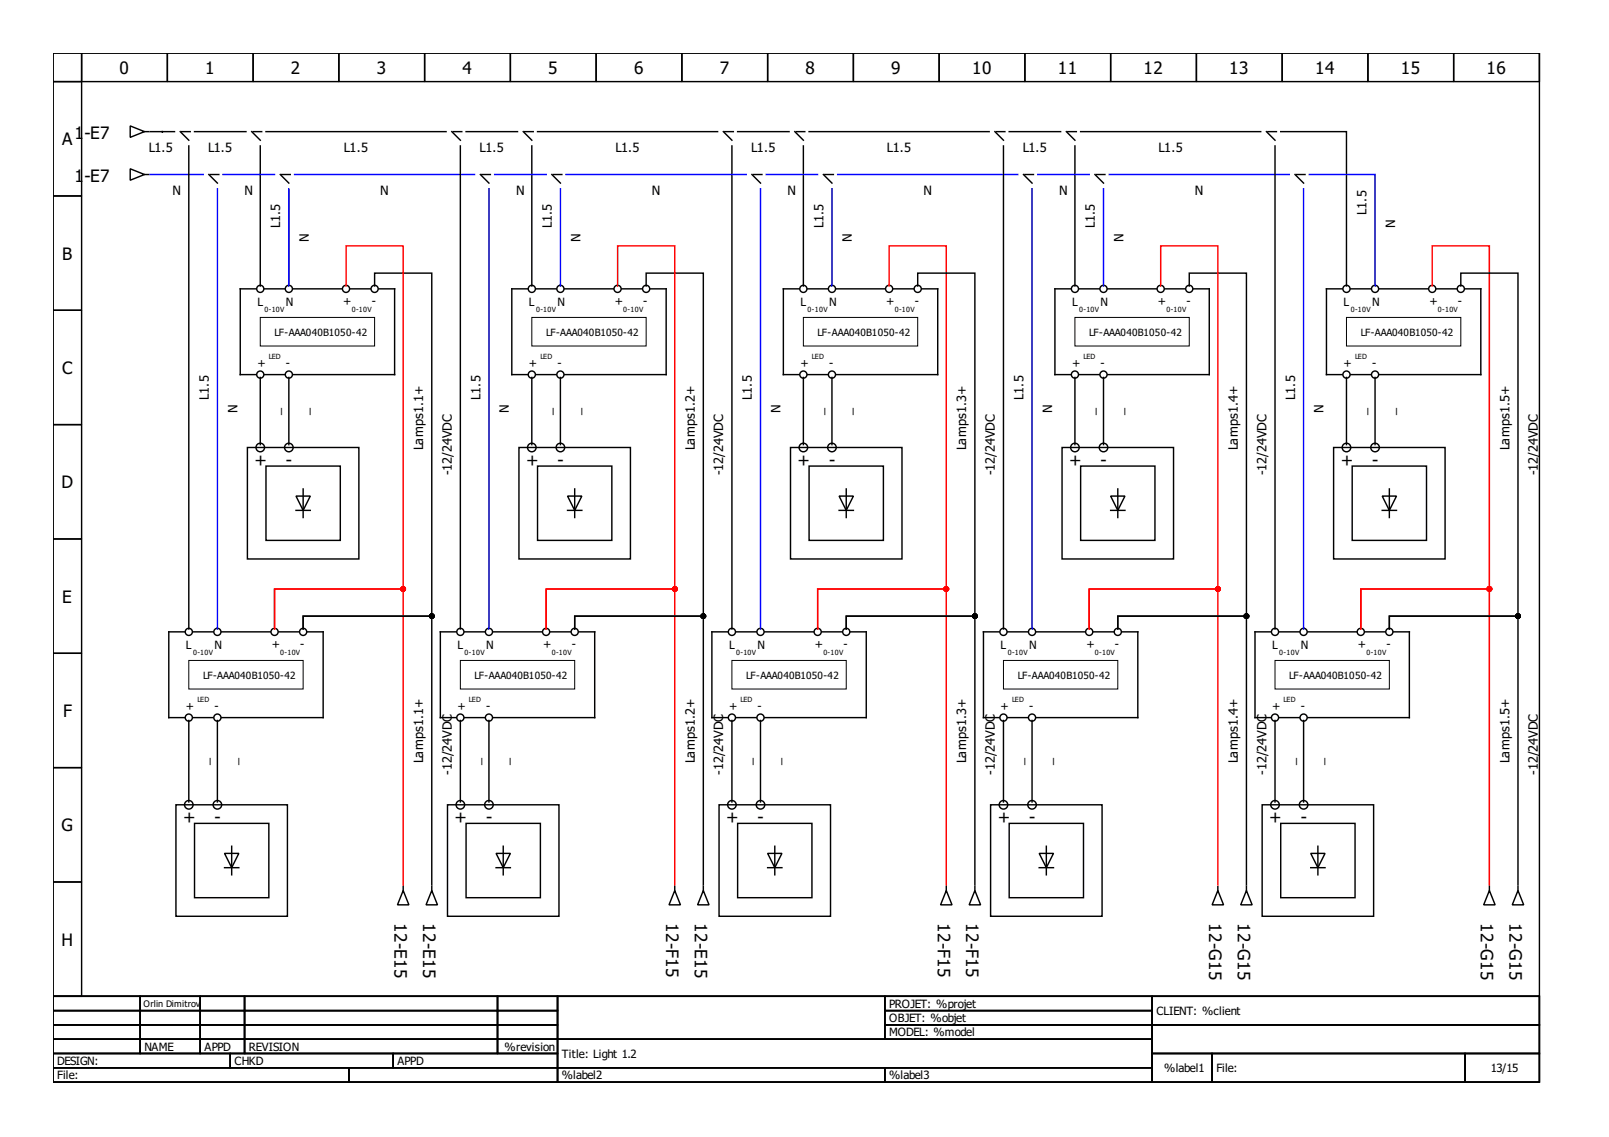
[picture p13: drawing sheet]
<svg xmlns="http://www.w3.org/2000/svg" width="297mm" height="210mm" viewBox="0 0 297 210" stroke-linecap="round" stroke-linejoin="round" font-family="sans-serif">
<defs><g id="words">
<g font-size="3.2">
<text x="22.1" y="13.6">0</text>
<text x="37.9" y="13.6">1</text>
<text x="53.7" y="13.6">2</text>
<text x="69.6" y="13.6">3</text>
<text x="85.4" y="13.6">4</text>
<text x="101.2" y="13.6">5</text>
<text x="117" y="13.6">6</text>
<text x="132.9" y="13.6">7</text>
<text x="148.7" y="13.6">8</text>
<text x="164.5" y="13.6">9</text>
<text x="179.4" y="13.6">10</text>
<text x="195.3" y="13.6">11</text>
<text x="211.1" y="13.6">12</text>
<text x="226.9" y="13.6">13</text>
<text x="242.8" y="13.6">14</text>
<text x="258.6" y="13.6">15</text>
<text x="274.4" y="13.6">16</text>
<text x="11.5" y="26.8">A</text>
<text x="13.7" y="25.6">1</text>
<text x="15.6" y="25.6">-E7</text>
<text x="13.7" y="33.5">1</text>
<text x="15.6" y="33.5">-E7</text>
<text x="11.5" y="47.9">B</text>
<text x="11.5" y="69">C</text>
<text x="47" y="86">+</text>
<text x="52.8" y="86">-</text>
<text x="97.1" y="86">+</text>
<text x="102.9" y="86">-</text>
<text x="147.3" y="86">+</text>
<text x="153.1" y="86">-</text>
<text x="197.4" y="86">+</text>
<text x="203.2" y="86">-</text>
<text x="247.5" y="86">+</text>
<text x="253.3" y="86">-</text>
<text x="11.4" y="90.1">D</text>
<text x="11.5" y="111.2">E</text>
<text x="11.6" y="132.3">F</text>
<text x="11.4" y="153.5">G</text>
<text x="33.8" y="152">+</text>
<text x="39.6" y="152">-</text>
<text x="83.9" y="152">+</text>
<text x="89.7" y="152">-</text>
<text x="134.1" y="152">+</text>
<text x="139.9" y="152">-</text>
<text x="184.2" y="152">+</text>
<text x="190" y="152">-</text>
<text x="234.3" y="152">+</text>
<text x="240.1" y="152">-</text>
<text x="72.8" y="170.5" transform="rotate(90 72.8 170.5)">12-E15</text>
<text x="78.1" y="170.5" transform="rotate(90 78.1 170.5)">12-E15</text>
<text x="123" y="170.5" transform="rotate(90 123 170.5)">12-F15</text>
<text x="128.3" y="170.5" transform="rotate(90 128.3 170.5)">12-E15</text>
<text x="173.1" y="170.5" transform="rotate(90 173.1 170.5)">12-F15</text>
<text x="178.4" y="170.5" transform="rotate(90 178.4 170.5)">12-F15</text>
<text x="223.2" y="170.5" transform="rotate(90 223.2 170.5)">12-G15</text>
<text x="228.5" y="170.5" transform="rotate(90 228.5 170.5)">12-G15</text>
<text x="273.4" y="170.5" transform="rotate(90 273.4 170.5)">12-G15</text>
<text x="278.7" y="170.5" transform="rotate(90 278.7 170.5)">12-G15</text>
<text x="11.4" y="174.6">H</text>
</g>
<g font-size="2.4">
<text x="27.5" y="28">L1.5</text>
<text x="38.4" y="28">L1.5</text>
<text x="63.5" y="28">L1.5</text>
<text x="88.5" y="28">L1.5</text>
<text x="113.6" y="28">L1.5</text>
<text x="138.7" y="28">L1.5</text>
<text x="163.7" y="28">L1.5</text>
<text x="188.8" y="28">L1.5</text>
<text x="213.9" y="28">L1.5</text>
<text x="31.8" y="35.9">N</text>
<text x="45.1" y="35.9">N</text>
<text x="70.2" y="35.9">N</text>
<text x="95.3" y="35.9">N</text>
<text x="120.3" y="35.9">N</text>
<text x="145.4" y="35.9">N</text>
<text x="170.5" y="35.9">N</text>
<text x="195.5" y="35.9">N</text>
<text x="220.6" y="35.9">N</text>
<text x="252.3" y="39.6" transform="rotate(-90 252.3 39.6)">L1.5</text>
<text x="51.7" y="42.1" transform="rotate(-90 51.7 42.1)">L1.5</text>
<text x="57" y="44.6" transform="rotate(-90 57 44.6)">N</text>
<text x="101.9" y="42.1" transform="rotate(-90 101.9 42.1)">L1.5</text>
<text x="107.2" y="44.6" transform="rotate(-90 107.2 44.6)">N</text>
<text x="152" y="42.1" transform="rotate(-90 152 42.1)">L1.5</text>
<text x="157.3" y="44.6" transform="rotate(-90 157.3 44.6)">N</text>
<text x="202.1" y="42.1" transform="rotate(-90 202.1 42.1)">L1.5</text>
<text x="207.4" y="44.6" transform="rotate(-90 207.4 44.6)">N</text>
<text x="257.5" y="42.1" transform="rotate(-90 257.5 42.1)">N</text>
<text x="38.5" y="73.8" transform="rotate(-90 38.5 73.8)">L1.5</text>
<text x="43.8" y="76.3" transform="rotate(-90 43.8 76.3)">N</text>
<text x="51.7" y="76.5" transform="rotate(-90 51.7 76.5)">_</text>
<text x="57" y="76.5" transform="rotate(-90 57 76.5)">_</text>
<text x="88.7" y="73.8" transform="rotate(-90 88.7 73.8)">L1.5</text>
<text x="94" y="76.3" transform="rotate(-90 94 76.3)">N</text>
<text x="101.9" y="76.5" transform="rotate(-90 101.9 76.5)">_</text>
<text x="107.2" y="76.5" transform="rotate(-90 107.2 76.5)">_</text>
<text x="138.8" y="73.8" transform="rotate(-90 138.8 73.8)">L1.5</text>
<text x="144.1" y="76.3" transform="rotate(-90 144.1 76.3)">N</text>
<text x="152" y="76.5" transform="rotate(-90 152 76.5)">_</text>
<text x="157.3" y="76.5" transform="rotate(-90 157.3 76.5)">_</text>
<text x="188.9" y="73.8" transform="rotate(-90 188.9 73.8)">L1.5</text>
<text x="194.2" y="76.3" transform="rotate(-90 194.2 76.3)">N</text>
<text x="202.1" y="76.5" transform="rotate(-90 202.1 76.5)">_</text>
<text x="207.4" y="76.5" transform="rotate(-90 207.4 76.5)">_</text>
<text x="239.1" y="73.8" transform="rotate(-90 239.1 73.8)">L1.5</text>
<text x="244.4" y="76.3" transform="rotate(-90 244.4 76.3)">N</text>
<text x="252.3" y="76.5" transform="rotate(-90 252.3 76.5)">_</text>
<text x="257.5" y="76.5" transform="rotate(-90 257.5 76.5)">_</text>
<text x="78.1" y="83.1" transform="rotate(-90 78.1 83.1)">Lamps1.1+</text>
<text x="128.3" y="83.1" transform="rotate(-90 128.3 83.1)">Lamps1.2+</text>
<text x="178.4" y="83.1" transform="rotate(-90 178.4 83.1)">Lamps1.3+</text>
<text x="228.5" y="83.1" transform="rotate(-90 228.5 83.1)">Lamps1.4+</text>
<text x="278.7" y="83.1" transform="rotate(-90 278.7 83.1)">Lamps1.5+</text>
<text x="83.4" y="87.8" transform="rotate(-90 83.4 87.8)">-12/24VDC</text>
<text x="133.5" y="87.8" transform="rotate(-90 133.5 87.8)">-12/24VDC</text>
<text x="183.7" y="87.8" transform="rotate(-90 183.7 87.8)">-12/24VDC</text>
<text x="233.8" y="87.8" transform="rotate(-90 233.8 87.8)">-12/24VDC</text>
<text x="283.9" y="87.8" transform="rotate(-90 283.9 87.8)">-12/24VDC</text>
<text x="38.5" y="141.2" transform="rotate(-90 38.5 141.2)">_</text>
<text x="43.8" y="141.2" transform="rotate(-90 43.8 141.2)">_</text>
<text x="78.1" y="140.9" transform="rotate(-90 78.1 140.9)">Lamps1.1+</text>
<text x="83.4" y="143" transform="rotate(-90 83.4 143)">-12/24VDC</text>
<text x="88.7" y="141.2" transform="rotate(-90 88.7 141.2)">_</text>
<text x="94" y="141.2" transform="rotate(-90 94 141.2)">_</text>
<text x="128.3" y="140.9" transform="rotate(-90 128.3 140.9)">Lamps1.2+</text>
<text x="133.5" y="143" transform="rotate(-90 133.5 143)">-12/24VDC</text>
<text x="138.8" y="141.2" transform="rotate(-90 138.8 141.2)">_</text>
<text x="144.1" y="141.2" transform="rotate(-90 144.1 141.2)">_</text>
<text x="178.4" y="140.9" transform="rotate(-90 178.4 140.9)">Lamps1.3+</text>
<text x="183.7" y="143" transform="rotate(-90 183.7 143)">-12/24VDC</text>
<text x="188.9" y="141.2" transform="rotate(-90 188.9 141.2)">_</text>
<text x="194.2" y="141.2" transform="rotate(-90 194.2 141.2)">_</text>
<text x="228.5" y="140.9" transform="rotate(-90 228.5 140.9)">Lamps1.4+</text>
<text x="233.8" y="143" transform="rotate(-90 233.8 143)">-12/24VDC</text>
<text x="239.1" y="141.2" transform="rotate(-90 239.1 141.2)">_</text>
<text x="244.4" y="141.2" transform="rotate(-90 244.4 141.2)">_</text>
<text x="278.7" y="140.9" transform="rotate(-90 278.7 140.9)">Lamps1.5+</text>
<text x="283.9" y="143" transform="rotate(-90 283.9 143)">-12/24VDC</text>
</g>
<g font-size="2.1">
<text x="47.5" y="56.5">L</text>
<text x="52.8" y="56.5">N</text>
<text x="63.4" y="56.2">+</text>
<text x="68.6" y="56.2">-</text>
<text x="97.7" y="56.5">L</text>
<text x="102.9" y="56.5">N</text>
<text x="113.5" y="56.2">+</text>
<text x="118.8" y="56.2">-</text>
<text x="147.8" y="56.5">L</text>
<text x="153.1" y="56.5">N</text>
<text x="163.6" y="56.2">+</text>
<text x="168.9" y="56.2">-</text>
<text x="197.9" y="56.5">L</text>
<text x="203.2" y="56.5">N</text>
<text x="213.7" y="56.2">+</text>
<text x="219" y="56.2">-</text>
<text x="248" y="56.5">L</text>
<text x="253.3" y="56.5">N</text>
<text x="263.9" y="56.2">+</text>
<text x="269.2" y="56.2">-</text>
<text x="47.5" y="67.8">+</text>
<text x="52.8" y="67.8">-</text>
<text x="97.7" y="67.8">+</text>
<text x="102.9" y="67.8">-</text>
<text x="147.8" y="67.8">+</text>
<text x="153.1" y="67.8">-</text>
<text x="197.9" y="67.8">+</text>
<text x="203.2" y="67.8">-</text>
<text x="248" y="67.8">+</text>
<text x="253.3" y="67.8">-</text>
<text x="34.3" y="119.8">L</text>
<text x="39.6" y="119.8">N</text>
<text x="50.2" y="119.6">+</text>
<text x="55.4" y="119.6">-</text>
<text x="84.5" y="119.8">L</text>
<text x="89.7" y="119.8">N</text>
<text x="100.3" y="119.6">+</text>
<text x="105.6" y="119.6">-</text>
<text x="134.6" y="119.8">L</text>
<text x="139.9" y="119.8">N</text>
<text x="150.4" y="119.6">+</text>
<text x="155.7" y="119.6">-</text>
<text x="184.7" y="119.8">L</text>
<text x="190" y="119.8">N</text>
<text x="200.6" y="119.6">+</text>
<text x="205.8" y="119.6">-</text>
<text x="234.9" y="119.8">L</text>
<text x="240.1" y="119.8">N</text>
<text x="250.7" y="119.6">+</text>
<text x="256" y="119.6">-</text>
<text x="34.3" y="131.2">+</text>
<text x="39.6" y="131.2">-</text>
<text x="84.5" y="131.2">+</text>
<text x="89.7" y="131.2">-</text>
<text x="134.6" y="131.2">+</text>
<text x="139.9" y="131.2">-</text>
<text x="184.7" y="131.2">+</text>
<text x="190" y="131.2">-</text>
<text x="234.9" y="131.2">+</text>
<text x="240.1" y="131.2">-</text>
<text x="164.1" y="186">PROJET: %projet</text>
<text x="164.1" y="188.7">OBJET: %objet</text>
<text x="164.1" y="191.3">MODEL: %model</text>
<text x="213.5" y="187.4">CLIENT: %client</text>
<text x="10.6" y="196.6">DESIGN:</text>
<text x="26.7" y="194">NAME</text>
<text x="37.8" y="194">APPD</text>
<text x="43.3" y="196.6">CHKD</text>
<text x="45.9" y="194">REVISION</text>
<text x="73.4" y="196.6">APPD</text>
<text x="93.2" y="194">%revision</text>
<text x="103.7" y="195.3">Title: Light 1.2</text>
<text x="214.9" y="197.9">%label1</text>
<text x="224.6" y="197.9">File:</text>
<text x="275.2" y="197.9">13/15</text>
<text x="10.6" y="199.2">File:</text>
<text x="103.7" y="199.2">%label2</text>
<text x="164.1" y="199.2">%label3</text>
</g>
<g font-size="1.8">
<text x="50.7" y="62">LF-AAA040B1050-42</text>
<text x="100.8" y="62">LF-AAA040B1050-42</text>
<text x="150.9" y="62">LF-AAA040B1050-42</text>
<text x="201.1" y="62">LF-AAA040B1050-42</text>
<text x="251.2" y="62">LF-AAA040B1050-42</text>
<text x="37.5" y="125.4">LF-AAA040B1050-42</text>
<text x="87.6" y="125.4">LF-AAA040B1050-42</text>
<text x="137.8" y="125.4">LF-AAA040B1050-42</text>
<text x="187.9" y="125.4">LF-AAA040B1050-42</text>
<text x="238" y="125.4">LF-AAA040B1050-42</text>
</g>
<text font-size="1.7" x="26.5" y="185.9">Orlin Dimitrov</text>
<g font-size="1.3">
<text x="48.8" y="57.5">0-10V</text>
<text x="64.9" y="57.5">0-10V</text>
<text x="99" y="57.5">0-10V</text>
<text x="115.1" y="57.5">0-10V</text>
<text x="149.1" y="57.5">0-10V</text>
<text x="165.2" y="57.5">0-10V</text>
<text x="199.2" y="57.5">0-10V</text>
<text x="215.3" y="57.5">0-10V</text>
<text x="249.4" y="57.5">0-10V</text>
<text x="265.5" y="57.5">0-10V</text>
<text x="49.6" y="66.3">LED</text>
<text x="99.8" y="66.3">LED</text>
<text x="149.9" y="66.3">LED</text>
<text x="200" y="66.3">LED</text>
<text x="250.2" y="66.3">LED</text>
<text x="35.6" y="120.9">0-10V</text>
<text x="51.7" y="120.9">0-10V</text>
<text x="85.8" y="120.9">0-10V</text>
<text x="101.9" y="120.9">0-10V</text>
<text x="135.9" y="120.9">0-10V</text>
<text x="152" y="120.9">0-10V</text>
<text x="186" y="120.9">0-10V</text>
<text x="202.1" y="120.9">0-10V</text>
<text x="236.2" y="120.9">0-10V</text>
<text x="252.3" y="120.9">0-10V</text>
<text x="36.4" y="129.6">LED</text>
<text x="86.6" y="129.6">LED</text>
<text x="136.7" y="129.6">LED</text>
<text x="186.8" y="129.6">LED</text>
<text x="237" y="129.6">LED</text>
</g>
</g></defs>
<g fill="none" stroke="#000" stroke-width=".26">
<path d="M9.8 9.8h274.4v174.1h-274.4zM9.8 9.8h5.3v5.3h-5.3zM9.8 15.1h5.3v21.1h-5.3zM15.1 9.8h15.8v5.3h-15.8zM30.9 9.8h15.8v5.3h-15.8zM46.7 9.8h15.9v5.3h-15.9zM62.6 9.8h15.8v5.3h-15.8zM78.4 9.8h15.8v5.3h-15.8zM94.2 9.8h15.9v5.3h-15.9zM110.1 9.8h15.8v5.3h-15.8zM125.9 9.8h15.8v5.3h-15.8zM141.7 9.8h15.8v5.3h-15.8z"/>
<path d="M157.5 9.8h15.9v5.3h-15.9zM173.4 9.8h15.8v5.3h-15.8zM189.2 9.8h15.8v5.3h-15.8zM205 9.8h15.9v5.3h-15.9zM220.9 9.8h15.8v5.3h-15.8zM236.7 9.8h15.8v5.3h-15.8zM252.5 9.8h15.9v5.3h-15.9zM268.4 9.8h15.8v5.3h-15.8zM9.8 36.2h5.3v21.1h-5.3zM24 23.2l2.7 1.1-2.7 1.1zM24 31.2l2.7 1-2.7 1.1zM26.7 24.3h.8"/>
<path d="M26.7 32.2h.8M27.7 24.3h4.5M33.3 24.3l1.6 1.6M33.5 24.3h1.6M34.9 26.9v89.2M35.9 24.3h9.5M38.5 32.2l1.6 1.6M38.8 32.2h1.6M46.5 24.3l1.5 1.6M46.7 24.3h1.6M48 26.9v25.9M49.1 24.3h33.2"/>
<path d="M51.7 32.2l1.6 1.6M52 32.2h1.6M83.4 24.3l1.6 1.6M83.7 24.3h1.6M85 26.9v89.2M86 24.3h9.5M88.7 32.2l1.6 1.6M88.9 32.2h1.6M96.6 24.3l1.6 1.6M96.9 24.3h1.5M98.2 26.9v25.9M99.2 24.3h33.3"/>
<path d="M101.9 32.2l1.6 1.6M102.1 32.2h1.6M133.5 24.3l1.6 1.6M133.8 24.3h1.6M135.1 26.9v89.2M136.2 24.3h9.5M138.8 32.2l1.6 1.6M139.1 32.2h1.6M146.7 24.3l1.6 1.6M147 24.3h1.6M148.3 26.9v25.9M149.4 24.3h33.2"/>
<path d="M152 32.2l1.6 1.6M152.3 32.2h1.6M183.7 24.3l1.5 1.6M183.9 24.3h1.6M185.2 26.9v89.2M186.3 24.3h9.5M188.9 32.2l1.6 1.6M189.2 32.2h1.6M196.9 24.3l1.5 1.6M197.1 24.3h1.6M198.4 26.9v25.9M199.5 24.3h33.2"/>
<path d="M202.1 32.2l1.6 1.6M202.4 32.2h1.6M233.8 24.3l1.6 1.6M234.1 24.3h1.5M235.4 26.9v89.2M236.4 24.3h12.2v28.5M239.1 32.2l1.6 1.6M239.3 32.2h1.6M9.8 57.3h5.3v21.1h-5.3zM47.3 53.3h-2.9v15.9h2.9M48.8 53.3h3.7M54.1 53.3h9"/>
<path d="M64.7 53.3h3.7M69.2 52.8v-2.4h10.5v63.3h-23.7v2.4v-2.4h23.7v49.6M69.9 53.3h2.9v15.9h-18.7M97.4 53.3h-2.9v15.9h2.9M99 53.3h3.7M104.2 53.3h9M114.8 53.3h3.7M119.3 52.8v-2.4h10.5v63.3h-23.7v2.4v-2.4h23.7v49.6M120.1 53.3h2.9v15.9h-18.8M147.5 53.3h-2.9v15.9h2.9M149.1 53.3h3.7M154.4 53.3h8.9"/>
<path d="M164.9 53.3h3.7M169.4 52.8v-2.4h10.6v63.3h-23.8v2.4v-2.4h23.8v49.6M170.2 53.3h2.9v15.9h-18.7M197.7 53.3h-3v15.9h3M199.2 53.3h3.7M204.5 53.3h9M215.1 53.3h3.7M219.5 52.8v-2.4h10.6v63.3h-23.7v2.4v-2.4h23.7v49.6M220.3 53.3h2.9v15.9h-18.7M247.8 53.3h-2.9v15.9h2.9M249.4 53.3h3.7M254.6 53.3h9"/>
<path d="M265.2 53.3h3.7M269.7 52.8v-2.4h10.5v63.3h-23.7v2.4v-2.4h23.7v49.6M270.5 53.3h2.9v15.9h-18.8M9.8 78.4h5.3v21.1h-5.3zM48 69.7v12.4M48.8 69.2h3.7M53.3 69.7v12.4M98.2 69.7v12.4M99 69.2h3.7M103.5 69.7v12.4M148.3 69.7v12.4M149.1 69.2h3.7"/>
<path d="M153.6 69.7v12.4M198.4 69.7v12.4M199.2 69.2h3.7M203.7 69.7v12.4M248.6 69.7v12.4M249.4 69.2h3.7M253.9 69.7v12.4M9.8 99.5h5.3v21.1h-5.3zM45.7 82.6h20.6v20.6h-20.6zM49.1 86h13.7v13.8h-13.7zM54.6 91.6h2.7l-1.3 2.6zM54.6 94.2h2.7"/>
<path d="M56 90.3v5.2M95.8 82.6h20.6v20.6h-20.6zM99.2 86h13.8v13.8h-13.8zM104.8 91.6h2.6l-1.3 2.6zM104.8 94.2h2.6M106.1 90.3v5.2M145.9 82.6h20.6v20.6h-20.6zM149.4 86h13.7v13.8h-13.7zM154.9 91.6h2.6l-1.3 2.6zM154.9 94.2h2.6M156.2 90.3v5.2M196.1 82.6h20.5v20.6h-20.5z"/>
<path d="M199.5 86h13.7v13.8h-13.7zM205 91.6h2.7l-1.3 2.6zM205 94.2h2.7M206.4 90.3v5.2M246.2 82.6h20.6v20.6h-20.6zM249.6 86h13.7v13.8h-13.7zM255.2 91.6h2.6l-1.3 2.6zM255.2 94.2h2.6M256.5 90.3v5.2M34.1 116.6h-2.9v15.9h2.9M35.6 116.6h3.7M40.9 116.6h9"/>
<path d="M51.5 116.6h3.7M56.8 116.6h2.9v15.9h-18.8M84.2 116.6h-2.9v15.9h2.9M85.8 116.6h3.7M91.1 116.6h8.9M101.6 116.6h3.7M106.9 116.6h2.9v15.9h-18.7M134.3 116.6h-2.9v15.9h2.9M135.9 116.6h3.7M141.2 116.6h9M151.7 116.6h3.7M157 116.6h2.9v15.9h-18.7"/>
<path d="M184.5 116.6h-2.9v15.9h2.9M186 116.6h3.7M191.3 116.6h9M201.9 116.6h3.7M207.1 116.6h3v15.9h-18.8M234.6 116.6h-2.9v15.9h2.9M236.2 116.6h3.7M241.4 116.6h9M252 116.6h3.7M257.3 116.6h2.9v15.9h-18.8M9.8 120.6h5.3v21.1h-5.3zM34.9 133v15"/>
<path d="M35.6 132.5h3.7M40.1 133v15M85 133v15M85.8 132.5h3.7M90.3 133v15M135.1 133v15M135.9 132.5h3.7M140.4 133v15M185.2 133v15M186 132.5h3.7M190.5 133v15M235.4 133v15"/>
<path d="M236.2 132.5h3.7M240.7 133v15M9.8 141.7h5.3v21.1h-5.3zM32.5 148.6h20.6v20.6h-20.6zM35.9 152h13.7v13.7h-13.7zM41.5 157.5h2.6l-1.3 2.7zM42.8 156.2v5.3M82.6 148.6h20.6v20.6h-20.6zM86 152h13.8v13.7h-13.8zM91.6 157.5h2.6l-1.3 2.7zM92.9 156.2v5.3M132.7 148.6h20.6v20.6h-20.6z"/>
<path d="M136.2 152h13.7v13.7h-13.7zM141.7 157.5h2.7l-1.4 2.7zM143 156.2v5.3M182.9 148.6h20.6v20.6h-20.6zM186.3 152h13.7v13.7h-13.7zM191.8 157.5h2.7l-1.3 2.7zM193.2 156.2v5.3M233 148.6h20.6v20.6h-20.6zM236.4 152h13.8v13.7h-13.8zM242 157.5h2.6l-1.3 2.7zM243.3 156.2v5.3M9.8 162.8h5.3v21.1h-5.3z"/>
<path d="M41.5 160.2h2.6M74.4 164.4l1.1 2.6h-2.1zM74.4 163.6v.8M79.7 164.4l1.1 2.6h-2.1zM79.7 163.6v.8M91.6 160.2h2.6M124.6 164.4l1 2.6h-2.1zM124.6 163.6v.8M129.8 164.4l1.1 2.6h-2.1zM129.8 163.6v.8M141.7 160.2h2.7M174.7 164.4l1.1 2.6h-2.2z"/>
<path d="M174.7 163.6v.8M180 164.4l1 2.6h-2.1zM180 163.6v.8M191.8 160.2h2.7M224.8 164.4l1.1 2.6h-2.1zM224.8 163.6v.8M230.1 164.4l1.1 2.6h-2.2zM230.1 163.6v.8M242 160.2h2.6M275 164.4l1 2.6h-2.1zM275 163.6v.8M280.2 164.4l1.1 2.6h-2.1z"/>
<path d="M280.2 163.6v.8M9.8 183.9h274.4v15.9h-274.4zM9.8 183.9h16.1v2.7h-16.1zM9.8 186.6h16.1v2.6h-16.1zM9.8 189.2h16.1v2.6h-16.1zM9.8 191.8h16.1v2.7h-16.1zM9.8 194.5h32.7v2.6h-32.7zM9.8 197.1h54.6v2.7h-54.6zM25.9 183.9h11.1v2.7h-11.1zM25.9 186.6h11.1v2.6h-11.1zM25.9 189.2h11.1v2.6h-11.1zM25.9 191.8h11.1v2.7h-11.1z"/>
<path d="M37 183.9h8.1v2.7h-8.1zM37 186.6h8.1v2.6h-8.1zM37 189.2h8.1v2.6h-8.1zM37 191.8h8.1v2.7h-8.1zM42.5 194.5h30.1v2.6h-30.1zM45.1 183.9h46.7v2.7h-46.7zM45.1 186.6h46.7v2.6h-46.7zM45.1 189.2h46.7v2.6h-46.7zM45.1 191.8h46.7v2.7h-46.7zM64.4 197.1h38.5v2.7h-38.5zM72.6 194.5h30.3v2.6h-30.3zM91.8 183.9h11.1v2.7h-11.1z"/>
<path d="M91.8 186.6h11.1v2.6h-11.1zM91.8 189.2h11.1v2.6h-11.1zM91.8 191.8h11.1v2.7h-11.1zM102.9 183.9h60.4v7.9h-60.4zM102.9 191.8h109.8v5.3h-109.8zM102.9 197.1h60.4v2.7h-60.4zM163.3 183.9h49.4v2.7h-49.4zM163.3 186.6h49.4v2.6h-49.4zM163.3 189.2h49.4v2.6h-49.4zM163.3 197.1h49.4v2.7h-49.4zM212.7 183.9h71.5v5.3h-71.5zM212.7 189.2h71.5v5.3h-71.5z"/>
<path d="M212.7 194.5h11.1v5.3h-11.1zM223.8 194.5h46.7v5.3h-46.7zM270.5 194.5h13.7v5.3h-13.7z"/>
<circle cx="48" cy="53.3" r=".66"/>
<circle cx="53.3" cy="53.3" r=".66"/>
<circle cx="63.9" cy="53.3" r=".66"/>
<circle cx="69.2" cy="53.3" r=".66"/>
<circle cx="98.2" cy="53.3" r=".66"/>
<circle cx="103.5" cy="53.3" r=".66"/>
<circle cx="114" cy="53.3" r=".66"/>
<circle cx="119.3" cy="53.3" r=".66"/>
<circle cx="148.3" cy="53.3" r=".66"/>
<circle cx="153.6" cy="53.3" r=".66"/>
<circle cx="164.1" cy="53.3" r=".66"/>
<circle cx="169.4" cy="53.3" r=".66"/>
<circle cx="198.4" cy="53.3" r=".66"/>
<circle cx="203.7" cy="53.3" r=".66"/>
<circle cx="214.3" cy="53.3" r=".66"/>
<circle cx="219.5" cy="53.3" r=".66"/>
<circle cx="248.6" cy="53.3" r=".66"/>
<circle cx="253.9" cy="53.3" r=".66"/>
<circle cx="264.4" cy="53.3" r=".66"/>
<circle cx="269.7" cy="53.3" r=".66"/>
<circle cx="48" cy="69.2" r=".66"/>
<circle cx="53.3" cy="69.2" r=".66"/>
<circle cx="98.2" cy="69.2" r=".66"/>
<circle cx="103.5" cy="69.2" r=".66"/>
<circle cx="148.3" cy="69.2" r=".66"/>
<circle cx="153.6" cy="69.2" r=".66"/>
<circle cx="198.4" cy="69.2" r=".66"/>
<circle cx="203.7" cy="69.2" r=".66"/>
<circle cx="248.6" cy="69.2" r=".66"/>
<circle cx="253.9" cy="69.2" r=".66"/>
<circle cx="48" cy="82.6" r=".79"/>
<circle cx="53.3" cy="82.6" r=".79"/>
<circle cx="98.2" cy="82.6" r=".79"/>
<circle cx="103.5" cy="82.6" r=".79"/>
<circle cx="148.3" cy="82.6" r=".79"/>
<circle cx="153.6" cy="82.6" r=".79"/>
<circle cx="198.4" cy="82.6" r=".79"/>
<circle cx="203.7" cy="82.6" r=".79"/>
<circle cx="248.6" cy="82.6" r=".79"/>
<circle cx="253.9" cy="82.6" r=".79"/>
<circle cx="34.9" cy="116.6" r=".66"/>
<circle cx="40.1" cy="116.6" r=".66"/>
<circle cx="50.7" cy="116.6" r=".66"/>
<circle cx="56" cy="116.6" r=".66"/>
<circle cx="85" cy="116.6" r=".66"/>
<circle cx="90.3" cy="116.6" r=".66"/>
<circle cx="100.8" cy="116.6" r=".66"/>
<circle cx="106.1" cy="116.6" r=".66"/>
<circle cx="135.1" cy="116.6" r=".66"/>
<circle cx="140.4" cy="116.6" r=".66"/>
<circle cx="150.9" cy="116.6" r=".66"/>
<circle cx="156.2" cy="116.6" r=".66"/>
<circle cx="185.2" cy="116.6" r=".66"/>
<circle cx="190.5" cy="116.6" r=".66"/>
<circle cx="201.1" cy="116.6" r=".66"/>
<circle cx="206.4" cy="116.6" r=".66"/>
<circle cx="235.4" cy="116.6" r=".66"/>
<circle cx="240.7" cy="116.6" r=".66"/>
<circle cx="251.2" cy="116.6" r=".66"/>
<circle cx="256.5" cy="116.6" r=".66"/>
<circle cx="34.9" cy="132.5" r=".66"/>
<circle cx="40.1" cy="132.5" r=".66"/>
<circle cx="85" cy="132.5" r=".66"/>
<circle cx="90.3" cy="132.5" r=".66"/>
<circle cx="135.1" cy="132.5" r=".66"/>
<circle cx="140.4" cy="132.5" r=".66"/>
<circle cx="185.2" cy="132.5" r=".66"/>
<circle cx="190.5" cy="132.5" r=".66"/>
<circle cx="235.4" cy="132.5" r=".66"/>
<circle cx="240.7" cy="132.5" r=".66"/>
<circle cx="34.9" cy="148.6" r=".79"/>
<circle cx="40.1" cy="148.6" r=".79"/>
<circle cx="85" cy="148.6" r=".79"/>
<circle cx="90.3" cy="148.6" r=".79"/>
<circle cx="135.1" cy="148.6" r=".79"/>
<circle cx="140.4" cy="148.6" r=".79"/>
<circle cx="185.2" cy="148.6" r=".79"/>
<circle cx="190.5" cy="148.6" r=".79"/>
<circle cx="235.4" cy="148.6" r=".79"/>
<circle cx="240.7" cy="148.6" r=".79"/>
</g>
<path d="M48 58.6h21.2v5.3h-21.2zM98.2 58.6h21.1v5.3h-21.1zM148.3 58.6h21.1v5.3h-21.1zM198.4 58.6h21.1v5.3h-21.1zM248.6 58.6h21.1v5.3h-21.1zM34.9 121.9h21.1v5.3h-21.1zM85 121.9h21.1v5.3h-21.1zM135.1 121.9h21.1v5.3h-21.1zM185.2 121.9h21.2v5.3h-21.2zM235.4 121.9h21.1v5.3h-21.1z" fill="none" stroke="#000" stroke-width=".18"/>
<g fill="#000" stroke="#000" stroke-width=".26">
<circle cx="79.7" cy="113.7" r=".4"/>
<circle cx="129.8" cy="113.7" r=".4"/>
<circle cx="180" cy="113.7" r=".4"/>
<circle cx="230.1" cy="113.7" r=".4"/>
<circle cx="280.2" cy="113.7" r=".4"/>
</g>
<g fill="none" stroke="#00f" stroke-width=".26">
<path d="M27.7 32.2h9.8M40.1 34.9v81.2M41.2 32.2h9.5M53.3 34.9v17.9M54.4 32.2h33.2M90.3 34.9v81.2M91.3 32.2h9.5M103.5 34.9v17.9M104.5 32.2h33.3M140.4 34.9v81.2M141.5 32.2h9.4M153.6 34.9v17.9"/>
<path d="M154.6 32.2h33.3M190.5 34.9v81.2M191.6 32.2h9.5M203.7 34.9v17.9M204.8 32.2h33.2M240.7 34.9v81.2M241.7 32.2h12.2v20.6"/>
</g>
<path d="M63.9 52.8v-7.4h10.5v63.3h-23.7v7.4v-7.4h23.7v54.6M114 52.8v-7.4h10.6v63.3h-23.8v7.4v-7.4h23.8v54.6M164.1 52.8v-7.4h10.6v63.3h-23.8v7.4v-7.4h23.8v54.6M214.3 52.8v-7.4h10.5v63.3h-23.7v7.4v-7.4h23.7v54.6M264.4 52.8v-7.4h10.6v63.3h-23.8v7.4v-7.4h23.8v54.6" fill="none" stroke="#f00" stroke-width=".26"/>
<g fill="#f00" stroke="#f00" stroke-width=".26">
<circle cx="174.7" cy="108.7" r=".4"/>
<circle cx="224.8" cy="108.7" r=".4"/>
<circle cx="74.4" cy="108.7" r=".4"/>
<circle cx="275" cy="108.7" r=".4"/>
<circle cx="124.6" cy="108.7" r=".4"/>
</g>
<use href="#words"/>
</svg>
